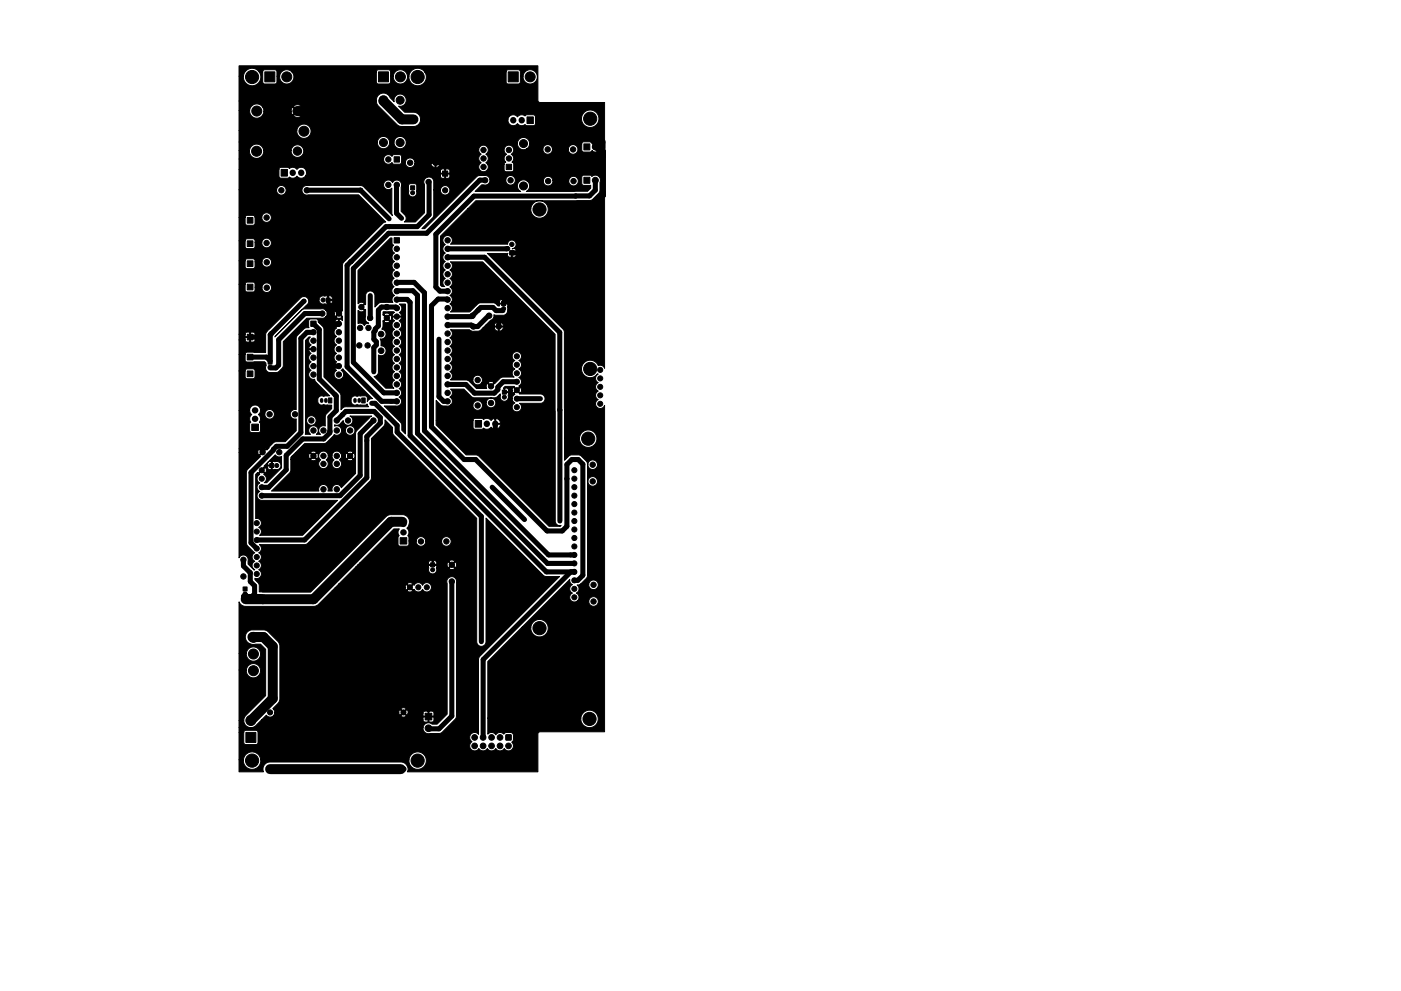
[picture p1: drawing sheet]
<svg xmlns="http://www.w3.org/2000/svg" width="420mm" height="297mm" viewBox="0 0 420 297" stroke-linecap="round" stroke-linejoin="round" font-family="sans-serif">
<g fill="#000" stroke="#000" stroke-width=".3">
<path d="M79.4 21.5h3v3h-3zM113.5 21.5h3v3h-3zM152.4 21.5h3v3h-3zM158 35h2v2h-2zM71.7 19.7h89.6v10.3l.3 .6 19.7 .1v79.7l-.1-.2a1.39 1.39 0 0 0-1.8-.6 2.62 2.62 0 0 0-3.9-1.2 2.62 2.62 0 0 0-.3 4 2.62 2.62 0 0 0 4-.4l.2 .1a1.39 1.39 0 0 0-.8 1.3 1.39 1.39 0 0 0 .8 1.3 1.39 1.39 0 0 0-.8 1.3 1.39 1.39 0 0 0 .8 1.2 1.39 1.39 0 0 0-.8 1.3 1.39 1.39 0 0 0 .8 1.3 1.4 1.4 0 0 0-.3 2.3 1.4 1.4 0 0 0 2.2-.6v97.9l-19.7 .1-.3 .5v11.4h-39.1l.1-.5a2.23 2.23 0 0 0-2-2.5h-39.7a2.14 2.14 0 0 0-1.6 3h-7.3v-3.7h1.3v.5a2.62 2.62 0 0 0 2.9 2.4 2.62 2.62 0 0 0 2.3-2.9h44.4v.5a2.62 2.62 0 0 0 4 2 2.62 2.62 0 0 0 0-4.4 2.62 2.62 0 0 0-4 1.9h-44.4l-.1-.5a2.62 2.62 0 0 0-2.8-1.8 2.62 2.62 0 0 0-2.3 2.3h-1.3v-8.2h1.4v3l.3 .6 3.3 .1 .7-.5v-3.3l-.5-.5h-3.2l-.4 .2-.2 .4h-1.4v-1.4h55.2a1.64 1.64 0 0 0 2.1 1.8h2.7l.7-.3 4.1-4 .4-.7v-40.5a1.47 1.47 0 0 0-1.7-1.5 1.47 1.47 0 0 0-1.1 2v39.1l-3 3.1-1.6-.1a1.64 1.64 0 0 0-2.6 1.1h-55.2v-2.1h1.4l.2 .8 .4 .7 .7 .4 .8 .2 1.2-.4 2-1.9h48.5l.4 .6h.9l.2-1.5h.2l.2 1.5h.9l.4-.6-.1-.9h-3l-.1 .9h-48.5l1.5-1.4a1.39 1.39 0 0 0 2.1 .1h38.2l.1 .2 .8 .2 .6-.2 .1-.2-.8-.8-.8 .8h-38.2l.4-.9h37.2l.2 .7h.2l.8-.8h.4l.8 .8 .4-.5h4.5l.1 .9h1.4v-1.4h.2v1.4l1.5-.2v-1l-.5-.3h-2.2l-.5 .6h-4.5l-.1-.9-.3-.1-.8 .7h-.4l-.8-.7h-.2l-.2 .8h-37.2l-.4-1h38.2l.8 .8 .8-.8a.92 .92 0 0 0-1.6 0h-38.2l-.2-.2 1.8-1.8 .3-1.1v-16.2l-.6-1.1-3.1-3-1.2-.4h-3.4a2.22 2.22 0 0 0-1.9 2.8 2.22 2.22 0 0 0 3 1.5h1.4l1.6 1.5v13.9l-6.1 6.1-.5 1.4h-1.4v-15.2h2.2a2.15 2.15 0 0 0 2.9 2.2 2.15 2.15 0 0 0 .7-3.5 2.15 2.15 0 0 0-3.6 .9v.4h-2.2v-5h2.2a2.15 2.15 0 0 0 2.9 2.2 2.15 2.15 0 0 0 .7-3.5 2.15 2.15 0 0 0-3.6 .9v.4h-2.2v-15.4l.8 1 1.1 .4h20.4l.8-.2 .7-.5 4.2-4.1h22.4a.92 .92 0 0 0 1.6 0l-.8-.8-.8 .8h-22.4l.8-.9h21l.2 .7h.3l.7-.8h.4l.8 .8 .3-.2a1.39 1.39 0 0 0 1.3 .8 1.39 1.39 0 0 0 1.2-.8 1.4 1.4 0 0 0 2.2 .5 1.4 1.4 0 0 0 0-2.2 1.4 1.4 0 0 0-2.2 .6 1.39 1.39 0 0 0-1.2-.9 1.39 1.39 0 0 0-1.3 .8l-.3-.1-.8 .7h-.4l-.7-.7h-.3l-.2 .8h-21l1.1-1h20.5l.8 .8 .8-.8-.1-.3-.8-.2-.6 .2-.1 .3h-20.5l5.2-5.2h21.7l.1 .2a1.28 1.28 0 0 0 1 1.9 1.28 1.28 0 0 0 1.3-1.7h3.8l.1 .2 .8 .2 .6-.2 .1-.2-.8-.8-.8 .8h-3.8l-.1-.9h-2.1l-.2 .5h-21.7l.5-.5h26.8l.2 .6 .2 .1 .8-.8h.4l.8 .8a.96 .96 0 0 0 0-1.6l-.8 .8h-.4l-.8-.8h-.2l-.2 .9h-26.8l.7-.7h20.5l.2 .5h.9v-1h.3v1h.9l.2-.2-.2-.7h3.9l.8 .8 .8-.8a.96 .96 0 0 0-1.6 0h-3.9l-.5-.3-.4 .2a.81 .81 0 0 0-1.4 .5h-20.5l10.1-10.2h1.7l-.4 .8v.6a.87 .87 0 0 1 0 1.3v2l.5 .5h2.3l.4-.5v-1.1h2.2a1.44 1.44 0 0 0 1.5 1.6 1.44 1.44 0 0 0 1.4-1.6h4.7v.3a1.44 1.44 0 0 0 2.2 1.1 1.44 1.44 0 0 0 0-2.4 1.44 1.44 0 0 0-2.2 1h-4.7l-.1-.2a1.44 1.44 0 0 0-1.5-1 1.44 1.44 0 0 0-1.3 1.2h-2.2v-1.1l-.3-.4a1.57 1.57 0 0 0-.3-2.3 2.31 2.31 0 0 0 .7-2.4 2.31 2.31 0 0 0-1.9-1.6h-4l-1.1 .6-22.6 22.6-15.3-.1-.1-2.3-1.2-1.4v-.4a1.4 1.4 0 0 0 1.8-.7 1.4 1.4 0 0 0-.7-1.8 1.39 1.39 0 0 0 .8-1.3 1.39 1.39 0 0 0-.8-1.3 1.39 1.39 0 0 0 .8-1.2 1.39 1.39 0 0 0-.8-1.3l.6-.5 .2-.6-.2-.8-.4-.6h13.5l.8-.2 18.9-18.8 .4-1v-11.8l3.8-3.8 .3-1.8 2.2 2.3v1.7l.4 .7 24.9 24.9v37.2a1.4 1.4 0 0 0 1.5 1.1 1.4 1.4 0 0 0 1.3-1.3v-37.1l17.3 17.3 .8 .2h3.9l-24.2 24.4-.1 22.9a1.49 1.49 0 0 0-2.3 0 1.49 1.49 0 0 0 .4 2.2 1.49 1.49 0 0 0-.3 2.3 1.49 1.49 0 0 0 2.3-.3 1.48 1.48 0 0 0 2.6 0 1.48 1.48 0 0 0 2.5 0 1.48 1.48 0 0 0 2.5 0 1.49 1.49 0 0 0 2.3 .4 1.49 1.49 0 0 0 0-2.3l.5-.6v-1.5l-.3-.5-.4-.2h-1.6l-.6 .5a1.48 1.48 0 0 0-2.4 .2 1.48 1.48 0 0 0-2.4-.2v-4.9h27.9a2.62 2.62 0 0 0 3.5 2.7 2.62 2.62 0 0 0 .9-4.3 2.62 2.62 0 0 0-4.3 1.1l-.1 .5h-27.9v-16.9l10.2-10.3h2.7v.5a2.62 2.62 0 0 0 4 2 2.62 2.62 0 0 0 0-4.4 2.62 2.62 0 0 0-4 1.9h-2.7l14.4-14.3 .1 .8 .6 .8a1.4 1.4 0 0 0-.8 1.2 1.4 1.4 0 0 0 .9 1.3 1.4 1.4 0 0 0-.7 2 1.4 1.4 0 0 0 2.1 .3h3.5v.3a1.44 1.44 0 0 0 2.2 1.1 1.44 1.44 0 0 0 0-2.4 1.44 1.44 0 0 0-2.2 1h-3.5a1.4 1.4 0 0 0-.3-2.3 1.39 1.39 0 0 0 .3-2.4l3.5-.3a1.44 1.44 0 0 0 1.9 1.5 1.44 1.44 0 0 0 .5-2.4 1.44 1.44 0 0 0-2.4 .7v.2h-2.6l2-1.9 .2-.8v-28.3a1.56 1.56 0 0 0 2.5 1.3 1.49 1.49 0 0 0-.4-2.4 1.49 1.49 0 0 0-2.1 1.1v-5a1.56 1.56 0 0 0 2.2 1.5 1.48 1.48 0 0 0 .1-2.6 1.48 1.48 0 0 0-2.3 1.1l-.4-1-1.4-1.4-.7-.3h-2.7l-1.7 1.6v-6.8h4.5v.5a2.62 2.62 0 0 0 4 2 2.62 2.62 0 0 0 0-4.4 2.62 2.62 0 0 0-4 1.9h-4.5l-.1-32.1-23-23.1 6.2-.1a.71 .71 0 0 0 0 1 .71 .71 0 0 0 1 0v-1h.2l.2 1.2a.74 .74 0 0 0 .9-.3 .74 .74 0 0 0-.1-.9h-1.2v-.2l1.4-.2a.74 .74 0 0 0-.3-.9 .74 .74 0 0 0-.9 .1 1.33 1.33 0 0 0 1.3-1.4 1.33 1.33 0 0 0-1.3-1.3 1.33 1.33 0 0 0-1.4 1.2h-17a1.44 1.44 0 0 0 0-2.2 1.44 1.44 0 0 0-2.1 .2 1.44 1.44 0 0 0 .5 2.1 1.44 1.44 0 0 0 0 2.5l-.7 .9a1.44 1.44 0 0 0 .7 1.7 1.44 1.44 0 0 0 0 2.5 1.44 1.44 0 0 0 0 2.6 1.44 1.44 0 0 0-.2 2.4h-.9l-.4-.4v-14.7l8.2-8.3h18.9v.5a2.62 2.62 0 0 0 4 2 2.62 2.62 0 0 0 0-4.4 2.62 2.62 0 0 0-4 1.9h-18.9l2.4-2.3 34.4-.1 .7-.4 2-2.2 .1-2.8a1.53 1.53 0 0 0-.5-1.9 1.53 1.53 0 0 0-1.9 .1l-.5-.4h-1.9l-.6 .5v1.9l.1 .5 .5 .2 2-.1v.9l-.9 .9-18.3 .1a1.84 1.84 0 0 0 0-3.3h5v.3a1.44 1.44 0 0 0 1.6 1.3 1.44 1.44 0 0 0 1.3-1.6h4.8v.3a1.44 1.44 0 0 0 2.2 1.1 1.44 1.44 0 0 0 0-2.4 1.44 1.44 0 0 0-2.2 1h-4.8v-.2a1.44 1.44 0 0 0-1.6-1 1.44 1.44 0 0 0-1.3 1.2h-5a1.84 1.84 0 0 0-2.5 .8 1.84 1.84 0 0 0 .8 2.5h-13.7l2-2a1.97 1.97 0 0 0 2.3-.7l.1-.8h4.8a1.44 1.44 0 0 0 1.9 1.5 1.44 1.44 0 0 0 .5-2.4 1.44 1.44 0 0 0-2.4 .6v.3h-4.8a1.5 1.5 0 0 0-1.8-1.3h-1.5l-.7 .4-15.5 15.5h-.9l3.5-3.6 .1-8h2a1.42 1.42 0 0 0 1.9 1.5 1.42 1.42 0 0 0 .5-2.4 1.42 1.42 0 0 0-2.4 .6v.3h-2v-2.7a1.5 1.5 0 0 0-2-1 1.5 1.5 0 0 0-.8 2.1v8.5l-2.7 2.7h-3.3l.1-.1a1.39 1.39 0 0 0 .1-1.9l-1.2-1.2 .1-7.6h2.1l.1 1.5a1.29 1.29 0 0 0 1.3 1.8 1.29 1.29 0 0 0 1-1.9l.1-1.5-.4-.5h-1.6l-.5 .6-2.1-.2a1.44 1.44 0 0 0-1-1.5 1.44 1.44 0 0 0-1.7 .7 1.44 1.44 0 0 0-2.1-.5 1.44 1.44 0 0 0-.2 2.1 1.44 1.44 0 0 0 2.1 .1v7.5l.2 .7-9-8.9-16.6-.1a1.44 1.44 0 0 0-1.5 1.6 1.44 1.44 0 0 0 1.9 1.2h15l8.2 8.1-.9 .4-12 12.1-.1 14.2-.9 .8 .9 .8v1.3l-.7-.5-.3 .2v1.4h-1.3v.6l.6 .5a1.44 1.44 0 0 0-.1 2.5 1.44 1.44 0 0 0 0 2.6 1.44 1.44 0 0 0 0 2.5 1.44 1.44 0 0 0 .1 2.6l-.6 .5v.6h1.3l.1 .3h-1.4v.6l.5 .5a1.44 1.44 0 0 0-.4 2.2 1.44 1.44 0 0 0 2.2 0 1.44 1.44 0 0 0-.4-2.2l.5-.5 8.9 9a1.41 1.41 0 0 0-1.5 .9v-1.2l-.4-.5-2.1-.1-.6 .2a1.31 1.31 0 0 0-1.6 .3 1.31 1.31 0 0 0-.1 1.6 1.16 1.16 0 0 0 1.7 .5l2.4 .2 .6-.3 .4 .8h-7.1l-1.1 .9-.1-4.6-5-5.2v-14.2l-.3-.8-1.3-1.3h4.6l.2 .2h1.1v-1.1l-.2-.2-.5 .3-.6 .8h-4.6l-.6-1.1h-1.8l-.6 .5 .1 2.1-1.4 .3-2.1 2-.3 .7-.1 21.6-.2-.1a1.44 1.44 0 0 0-1.6 1.6 1.44 1.44 0 0 0 1.8 1.3v3.5l-3.3 3.3h-2.6l-.8 .2-2.1 2.3-.3-.2-1.8 1.8 .2 .3-4.1 4.3-.1 21.6 .2 .8 2.2 2.2a1.4 1.4 0 0 0-.7 1.3 1.4 1.4 0 0 0 .8 1.2 1.39 1.39 0 0 0-.8 1.3 1.39 1.39 0 0 0 .8 1.3l-.2 .1-1.8-1.8v-1a1.44 1.44 0 0 0-.9-1.7 1.44 1.44 0 0 0-1.8 .8v-31.6h5.6l.2 .7h.3l.8-.8-.8-.8-.3 .1-.2 .8h-5.6v-1.1h6.2l.8 .9 .9-.9-.1-.2-.8-.2-.7 .2-.1 .2h-6.2v-11.5h3.2l.1 .6 .5 .7-.2 .1a1.58 1.58 0 0 0-.1 2.1l-.3 .5v2l.5 .7h2.1l.5-.2 .1-.5v-2a.72 .72 0 0 1 0-1.2l-.1-.9-.5-.6 .2-.3h1.7v.3a1.44 1.44 0 0 0 2.2 1.1 1.44 1.44 0 0 0 0-2.4 1.44 1.44 0 0 0-2.2 1h-1.7l.2-.1a1.63 1.63 0 0 0-1-2.4 1.63 1.63 0 0 0-2 1.5h-3.2v-11.8h1.8v1.8l.3 .4 2 .1 .7-.5v-1.9l-.5-.5-1.9-.1-.4 .2-.2 .5h-1.8v-5h1.8v1.8l.4 .5 5.4-.1 .5 .5 .1 .6a1.4 1.4 0 0 0 1.1 2.2l2.3-.1 1.4-1.4 .3-.7v-7.1l7-7h4.8l.9-.4h3.2a.96 .96 0 0 0 1.6 0l-.8-.8-.8 .8h-3.2l.4-1h2.1l.2 .7 .3 .1 .8-.8-.8-.8h-.3l-.2 .8h-2.1l-.4-1h3.2l.8 .8 .8-.8a.96 .96 0 0 0-1.6 0h-3.2l-.9-.5-5.9 .2-8.5 8.3 9.5-9.5a1.38 1.38 0 0 0 .6-1.7h3.2v.2a1.41 1.41 0 0 0 1.9 1.1l.7-.1v-1h.2l.2 1.2a.7 .7 0 0 0 .8-.3 .7 .7 0 0 0 0-.9h-1.2v-1.2h.2v1l1.1-.2a.7 .7 0 0 0-.2-.8 .7 .7 0 0 0-.9 0h-1.1a1.26 1.26 0 0 0-1.7 1l-3.2-.1a1.46 1.46 0 0 0-2.4-.4l-10.2 10.3-.3 .8 .1 5.2-5.6-.1-.4 .2-.2 .5h-1.8v-4.3h1.8l.4 .6h.8l.2-1.3h.2l.2 1.3h.8l.4-.6-.2-.7h-2.6l-.2 .7h-1.8v-1.7h1.8l.2 .7h1.2v-1.2h.2v1.2h1.2l.2-.7-.2-.5-.5-.2-.7 .2-1.1-.1-.5 .6h-1.8v-15h1.8v1.8l.5 .5 2.2-.1 .3-.4v-.9h2.1a1.44 1.44 0 0 0 1.9 1.5 1.44 1.44 0 0 0 .5-2.4 1.44 1.44 0 0 0-2.4 .6v.3h-2.1l-.1-1.2-.6-.4-1.8 .1-.5 .6h-1.8v-7h1.8v1.8l.6 .5 2.2-.2 .2-1.8h2.1v.3a1.44 1.44 0 0 0 2.2 1 1.44 1.44 0 0 0 0-2.4 1.44 1.44 0 0 0-2.2 1.1h-2.1l-.1-.7-.6-.3-1.8 .1-.5 .6h-1.8v-6h1.8v1.8l.6 .5 2.1-.1 .3-.4v-1.3h2a1.44 1.44 0 0 0 2 1.5 1.44 1.44 0 0 0 .4-2.4 1.44 1.44 0 0 0-2.3 .6l-.1 .3h-2l-.1-.9-.6-.3-1.8 .1-.5 .6h-1.8v-7h1.8v1.8l.3 .4 2 .1 .7-.5v-1.9h2a1.44 1.44 0 0 0 2 1.5 1.44 1.44 0 0 0 .4-2.4 1.44 1.44 0 0 0-2.3 .6l-.1 .3h-2l-.5-.5-1.9-.1-.4 .2-.2 .5h-1.8v-8.3h11.2a1.44 1.44 0 0 0 2 1.5 1.44 1.44 0 0 0 .5-2.4 1.44 1.44 0 0 0-2.4 .6l-.1 .3h-11.2v-6.1h12v2.1l.2 .4 2.3 .1 .6-.3a1.57 1.57 0 0 0 2.3-.3 1.58 1.58 0 0 0 2.5 0h40.5l.3 .5 .8 .1 .2-1.2h.2l.2 1.2 .8-.1 .3-.5-.1-.6h-2.6l-.1 .6h-40.5l.3-.7-.1-.8h40.3l.1 .6h1.2v-1.1h.2v1.1h1.2l.1-.9-.6-.4-.7 .2-1-.2-.5 .7-40.3-.2a1.59 1.59 0 0 0-2.7-.3 1.57 1.57 0 0 0-2.3-.3l-.5-.3-2-.1-.5 .2-.1 .5h-12v-3.2h43.3a1.44 1.44 0 0 0 .9 1.5 1.44 1.44 0 0 0 1.7-.4l.5 .5h1.7l.5-.2 .1-.4h1.2a1.44 1.44 0 0 0 1.2 1.6 1.44 1.44 0 0 0 1.6-1.1h4.8l.4 .7 .7 .4 .2-.1v-1.2h.2v1.2l.3 .1 .9-.7v-.6l-7.5 .2v-.7h4.8l.2 .3h1.1v-1.2h.2v1.2h1.2a1.03 1.03 0 0 0-1.4-1.2l-.2-.1-.5 .2-.6 .8h-4.8a1.44 1.44 0 0 0-1.5-1.1 1.44 1.44 0 0 0-1.3 1.3h-1.2v-1.7l-.4-.5h-1.9l-.5 .5a1.44 1.44 0 0 0-1.6-.5 1.44 1.44 0 0 0-1 1.2h-43.3v-2.5h3.1v.4a2.14 2.14 0 0 0 2.4 2 2.14 2.14 0 0 0 1.9-2.4h8.2v.4a1.89 1.89 0 0 0 2.2 1.7 1.89 1.89 0 0 0 1.5-2.4h52.6l.1 .8 .6 .6-.2 .2a1.44 1.44 0 0 0 .2 2.4 1.44 1.44 0 0 0-.6 2 1.44 1.44 0 0 0 2.1 .5 1.44 1.44 0 0 0 .4-2.1h5l.2 2.1 2 .2 .5-.2 .2-.5-.1-1.7-.5-.5a1.44 1.44 0 0 0-.2-2.4 1.44 1.44 0 0 0 .4-2.2 1.44 1.44 0 0 0-2.2 0 1.44 1.44 0 0 0 .4 2.2 1.44 1.44 0 0 0-.2 2.4l-.5 .6h-5l-.5-.4a1.44 1.44 0 0 0 0-2.6 1.44 1.44 0 0 0 .1-2.4 1.44 1.44 0 0 0-2.2 1l-52.6-.1a1.89 1.89 0 0 0-2-1.3 1.89 1.89 0 0 0-1.7 1.7h-8.2l-.1-.4a2.15 2.15 0 0 0-2.3-1.5 2.15 2.15 0 0 0-1.9 1.9h-3.1v-2.5h41.5v.3a1.84 1.84 0 0 0 2 1.7 1.84 1.84 0 0 0 1.6-2h1.4v.3a1.84 1.84 0 0 0 1.8 1.7 1.84 1.84 0 0 0 1.8-1.7h33.4v.3a1.84 1.84 0 0 0 2.7 1.4h4.9v.3a1.44 1.44 0 0 0 1.6 1.3 1.44 1.44 0 0 0 1.3-1.6h4.7v.3a1.44 1.44 0 0 0 2.2 1.1 1.44 1.44 0 0 0 0-2.4 1.44 1.44 0 0 0-2.2 1h-4.7l-.1-.2a1.44 1.44 0 0 0-1.5-1 1.44 1.44 0 0 0-1.3 1.2h-4.9l.7-.7 .2-.8h15.7v2l.2 .4 2.3 .1 .7-.5v.3l.9 .2 .7-.2 .1-.3-1.1-1 .4-.1 .9 .9 .3-.1 .2-.8-.2-.8h-.3l-.9 .8h-.3l1-1-.1-.3-.8-.2-.8 .2v.3l-.7-.5h-2l-.5 .6h-15.7a1.84 1.84 0 0 0-1.7-1.9 1.84 1.84 0 0 0-1.9 1.7h-33.4v-.3a1.84 1.84 0 0 0-1.8-1.7 1.84 1.84 0 0 0-1.8 1.7h-1.4v-.4a1.84 1.84 0 0 0-2-1.3 1.84 1.84 0 0 0-1.6 1.7h-41.5v-3.5h17.3v.4a2.15 2.15 0 0 0 3.3 1.7 2.15 2.15 0 0 0 0-3.7 2.15 2.15 0 0 0-3.3 1.6h-17.3v-6h3.2v.4a2.14 2.14 0 0 0 1.5 1.8 2.14 2.14 0 0 0 2.3-.7h9.4l.4 .5 .8 .1 .9-.3 .1-.3-1.1-1.1-1.1 1.1h-9.4l.4-1.3h8.2l.2 .8 .4 .3 1.1-1.1h.4l1.1 1.1a1.4 1.4 0 0 0 0-2.2l-1.1 1.1h-.4l-1.1-1.1-.5 .4-.1 .7h-8.2l-.4-1.3h9.4l1.1 1.1 1.1-1.1-.4-.5-.8-.1-.9 .3-.1 .3h-9.4a2.14 2.14 0 0 0-2.3-.8 2.14 2.14 0 0 0-1.5 1.9h-3.2v-2.8h41.2l.1 .8 .5 .7 5.8 5.8 1.2 .3h3.6a2.11 2.11 0 0 0 2-2h26.2v.3a1.59 1.59 0 0 0 1.2 1.4 1.59 1.59 0 0 0 1.7-.6 1.57 1.57 0 0 0 2.3 .3l.5 .4 2.3-.1 .3-.4v-1.9h13.8v.5a2.62 2.62 0 0 0 4 2 2.62 2.62 0 0 0 0-4.4 2.62 2.62 0 0 0-4 1.9h-13.8l-.1-.5-.3-.4h-2.3a.72 .72 0 0 1-1.1 0l-1 .1-.6 .5a1.59 1.59 0 0 0-1.7-.5 1.59 1.59 0 0 0-1.2 1.4l-26.2-.1a2.13 2.13 0 0 0-2-2.1h-2.7l-1.8-1.9a1.84 1.84 0 0 0 2.2-1.6 1.84 1.84 0 0 0-2-2 1.84 1.84 0 0 0-1.6 2.3l-1.2-1.3a2.15 2.15 0 0 0-2.5-1.2 2.15 2.15 0 0 0-1.6 2.3h-41.2v-7.5h1.3v.5a2.62 2.62 0 0 0 3.5 2.2 2.62 2.62 0 0 0 1.2-4h1.1v3.2l.5 .5 3.4-.1 .3-.4 .1-1.9h.8v.4a2.14 2.14 0 0 0 3 1.8 2.14 2.14 0 0 0 .6-3.5h25.4v3.2l.6 .5 3.2-.1 .4-.4v-1.9h.8v.4a2.15 2.15 0 0 0 2.4 2 2.15 2.15 0 0 0 1.9-2.4h.4v.5a2.62 2.62 0 0 0 3.6 2.2 2.62 2.62 0 0 0 1.2-4h24.4v3.2l.6 .5 3.3-.1 .3-.4 .1-1.9h.8v.4a2.15 2.15 0 0 0 3.2 1.7 2.15 2.15 0 0 0 0-3.7 2.15 2.15 0 0 0-3.2 1.6h-.8l-.1-1.5-.6-.4h-3.1l-.5 .6h-24.4a2.61 2.61 0 0 0-2.8-.9 2.61 2.61 0 0 0-2 2.2h-.4a2.15 2.15 0 0 0-2.1-1.9 2.15 2.15 0 0 0-2.2 1.9h-.8v-1.5l-.6-.4h-3.1l-.5 .6h-25.4a2.14 2.14 0 0 0-2.2-.5 2.14 2.14 0 0 0-1.4 1.8h-.8l-.1-1.4-.5-.5h-3.2l-.5 .6h-1.1a2.61 2.61 0 0 0-2.8-.9 2.61 2.61 0 0 0-1.9 2.2h-1.3zM84.3 50.8h1.9v2h-1.9zM118.2 47h1.6v1.6h-1.6zM123.2 55.7h1.2v1.2h-1.2zM132.7 51.3h1.6v1.5h-1.6zM151.8 49.2h1.6v1.6h-1.6zM175.1 43.1h1.8v1.8h-1.8zM175.1 53.1h1.8v1.8h-1.8z"/>
<path d="M74.1 65.2h1.7v1.7h-1.7zM74.1 72.2h1.7v1.7h-1.7zM74.1 78.2h1.7v1.7h-1.7zM117.1 71.3h.5v1.7l.5 .5a1.44 1.44 0 0 0 .2 2.3 1.44 1.44 0 0 0 0 2.6 1.44 1.44 0 0 0 0 2.5 1.44 1.44 0 0 0-.1 2.5 1.46 1.46 0 0 0 0 2.5 1.51 1.51 0 0 0 .1 2.6 1.43 1.43 0 0 0-.5 2.1l-3.7 .1-.5 .2-1.2 1.1v-3.5a1.4 1.4 0 0 0-1.4-1.3 1.4 1.4 0 0 0-1.4 1.3v2.8l-.2-.1-.8 .8 .8 .8 .2-.1v2.2a1.49 1.49 0 0 0 1 2l-.8 .1-.6 .6a1.43 1.43 0 0 0-1.8-.6v-3.9l.2-.1a.96 .96 0 0 0 1.6 0l-1-.9 1-1.1a.96 .96 0 0 0-1.6 0h-.2v-9.9zM118.2 71.2h1.6v1.6h-1.6zM152.9 75.1h1.3v1.3h-1.3zM74.1 85.2h1.7v1.7h-1.7zM93.2 96.2h1.6v1.6h-1.6zM97.8 89.3h1.2v1.2h-1.2zM114.9 93.5l3.1-.1 .3 .2-.5 .6-.1 .6h2.6l-.1-.6-.5-.5a1.46 1.46 0 0 0 .1-2.6l1.8 .1v38.9l-1.1-1.1v-1.7l-.2-.6-5.1-5h3.5a1.44 1.44 0 0 0 1.6-.9 1.44 1.44 0 0 0-.6-1.8 1.44 1.44 0 0 0 0-2.5 1.44 1.44 0 0 0 0-2.6 1.44 1.44 0 0 0 0-2.5 1.44 1.44 0 0 0 0-2.5 1.44 1.44 0 0 0 0-2.6 1.44 1.44 0 0 0 0-2.5 1.44 1.44 0 0 0 0-2.6 1.44 1.44 0 0 0 0-2.5 1.44 1.44 0 0 0 0-2.5l.5-.6 .1-.6h-2.6l.1 .6 .5 .6a1.44 1.44 0 0 0 0 2.5 1.44 1.44 0 0 0 0 2.5 1.44 1.44 0 0 0 0 2.6 1.44 1.44 0 0 0 0 2.5 1.44 1.44 0 0 0 0 2.6 1.44 1.44 0 0 0 0 2.5 1.44 1.44 0 0 0 0 2.5 1.44 1.44 0 0 0-.2 2.5h-2.4l-3.5-3.5a1.38 1.38 0 0 0 1.3-1.4v-5.1a1.49 1.49 0 0 0 2.2-.9 1.49 1.49 0 0 0-1.5-1.8v-1.5l-.2-.6a1.49 1.49 0 0 0 1.8-1.2 1.49 1.49 0 0 0-1.3-1.7l.3-.7 .1-1.7h.3a.96 .96 0 0 0 1.6 0l-.8-.8-.8 .8h-.3v-.2l.9-.8h.4l.8 .8a.96 .96 0 0 0 0-1.6l-.8 .8h-.4l-.9-.8v-.2h.3l.8 .8 .8-.8a.96 .96 0 0 0-1.6 0h-.3zM150.4 90.4h1.2v1.2h-1.2zM74.1 100.2h1.7v1.7h-1.7z"/>
<path d="M74.1 106.2h1.7v1.7h-1.7zM74.1 111.2h1.7v1.7h-1.7zM80.4 107.9h1.2v1.2h-1.2zM92.6 101h.5a1.44 1.44 0 0 0 .2 2.4l-.5 .5-.1 .6h1.4v.3h-1.4l.1 .6 .5 .5a1.44 1.44 0 0 0 0 2.6 1.44 1.44 0 0 0 0 2.5 1.44 1.44 0 0 0-.6 1.8 1.44 1.44 0 0 0 1.7 .9l.4 .9 4.1 4-1.8 .2a1.31 1.31 0 0 0-1.6 .3 1.31 1.31 0 0 0-.1 1.6 1.16 1.16 0 0 0 1.7 .5l2.4 .2v1.1l-1.9 1.9-.1 3.3a1.44 1.44 0 0 0-1.7 .6 1.44 1.44 0 0 0 .3 1.9h-1.2a1.44 1.44 0 0 0 .2-2.1 1.44 1.44 0 0 0-2.2 0 1.44 1.44 0 0 0 .2 2.1h-1.6l.1-4.3h.3a1.44 1.44 0 0 0 2 1.5 1.44 1.44 0 0 0 .5-2.4 1.44 1.44 0 0 0-2.4 .6l-.1 .3h-.3v-23.9zM98.5 119.3h1v1.5h-1zM108.5 119.3h1v1.5h-1zM150.6 116.9h1.3v1.2h-1.3zM135.1 78.5h9.7l21.7 21.7v56a1.39 1.39 0 0 0 1.8 1.3l-.3 .3h-3.4l-21-21.1-.7-.3-3.1-.1-9-8.9v-1.4h11.1v2.2l.3 .4 2.2 .1 .6-.4a1.57 1.57 0 0 0 2.3-.3l.6 .6 .5-.1v-1.3h.3v1.3a1.12 1.12 0 0 0 1.3-1.3h-1.6v-1.6h.3v1.3h1.3l.1-.2a1.31 1.31 0 0 0-1.7-1.1l-.5-.1-.6 .5-.2-.1a1.58 1.58 0 0 0-2.1-.1l-.5-.4h-2l-.4 .2-.2 .4h-11.1v-6l1.2 1.3 .8 .4h1.6l.8-.3h6.6v.3a1.44 1.44 0 0 0 2 1.2 1.44 1.44 0 0 0 .6-2.3h1.4v.3a1.44 1.44 0 0 0 2.2 1.1 1.44 1.44 0 0 0 0-2.4 1.44 1.44 0 0 0-2.2 1h-1.4a1.44 1.44 0 0 0-1.6-.4 1.44 1.44 0 0 0-1 1.2h-6.6l.2-.2a1.44 1.44 0 0 0-.5-2.2 1.44 1.44 0 0 0 .2-2.4h4l2.2 2.2 .7 .4h6.2l.8-.2 1-1 .1 .5a1.24 1.24 0 0 0 .6 1.7 1.24 1.24 0 0 0 1.7-.7h1.2l.2 .8 .6 .5a1.4 1.4 0 0 0-.6 2 1.4 1.4 0 0 0 2.2 .2 1.4 1.4 0 0 0-.2-2.1h6.5a1.4 1.4 0 0 0 1.2-1.5 1.4 1.4 0 0 0-1.4-1.3h-6.4l-.7-1-.8 .8 .2 .3-.6 .5-.2 .8h-1.2l.1-1.7-1.4-.1v-1.2h.3v.9h.9l.2-.4h1.1l.2 .7h.2l.8-.7h.4l.8 .7a.92 .92 0 0 0 0-1.5l-.8 .8h-.4l-.8-.8h-.2l-.2 .8h-1.1v-.2a.83 .83 0 0 0-1.4-.3l-.1-.2 .5-.5h2.8l.7 1 .8-.8-.2-.3 .6-.5 .2-.6-.2-.8-.6-.7a1.39 1.39 0 0 0 .8-1.2 1.39 1.39 0 0 0-.8-1.3 1.39 1.39 0 0 0 .8-1.3 1.39 1.39 0 0 0-.8-1.2 1.4 1.4 0 0 0 .5-2.2 1.4 1.4 0 0 0-2.2 0 1.4 1.4 0 0 0 .5 2.2 1.39 1.39 0 0 0-.8 1.2 1.39 1.39 0 0 0 .8 1.3 1.39 1.39 0 0 0-.2 2.4l-3.8 .1-3.1 2.9-1-1h-.3l-.2 .9 .2 .6h-3.1l-2.2-2.3-.7-.3-4.9-.1h6.7v.3a1.44 1.44 0 0 0 1.1 1.2 1.44 1.44 0 0 0 1.5-.5h2l.8 .8 .9-.8-.1-.2-.8-.3-.7 .3-.1 .2h-2a1.44 1.44 0 0 0-.6-2.2 1.44 1.44 0 0 0-2 1.2h-6.6l.2-.2a1.44 1.44 0 0 0-.5-2.2 1.44 1.44 0 0 0 0-2.5 1.44 1.44 0 0 0 0-2.6 1.44 1.44 0 0 0 0-2.5 1.44 1.44 0 0 0 0-2.6 1.44 1.44 0 0 0 .2-2.4h5.7l1 .5h1.5l.7-.3 .9-.8h3.3l.3 .6 .7 .5 .3-.2v-1.1h.2v1.1a.95 .95 0 0 0 1.1-1.1l-5.9 .2 .7-.7 3.9 .2v-1.1h.2v1.1h1.1l.2-.2a1.17 1.17 0 0 0-1.5-.9l-.3-.1-.5 .2-.5 .8h-2.6l1.5-1.5a1.43 1.43 0 0 0 1-1.7l2.8 .2a1.82 1.82 0 0 0 1.3-2.5l-.1-.9h-2.1l-.2 .6h-.4l-1.3-.9-3.9-.1-.8 .3-2.6 2.5h-5.6a1.44 1.44 0 0 0-.3-2.4l.6-.7h14.3l.2 .5h.9v-1h.3v1h.9a.67 .67 0 0 0 0-.9 .67 .67 0 0 0-.9-.1 .81 .81 0 0 0-1.4 .5h-14.3l.2-.7-.2-.6-.6-.6 .3-.1a1.44 1.44 0 0 0-.3-2.4 1.44 1.44 0 0 0 0-2.5 1.44 1.44 0 0 0 0-2.6 1.44 1.44 0 0 0 .2-2.4zM75.5 127.1h2v1.9h-2zM76.7 142.2l.6-.6 .2 .1 .8-.7h.4l.8 .7a.92 .92 0 0 0 0-1.5l-.8 .8-.4-.1 .8-.8 1.2 .2a.67 .67 0 0 0 1.1 .3v-.9h-1l-.1 .4h-1.2l.1-.4 .7-.8h.4l.1 .5h1v-.9h.2v2.1l.7 .1a1.32 1.32 0 0 0 1.9-1.2 1.32 1.32 0 0 0-1.9-1.2l-.7 .2a.81 .81 0 0 0-1.3 .4h-.4l2.7-2.6a1.43 1.43 0 0 0 1.8 .5v3.4l-4.4 4.5h-.8a1.39 1.39 0 0 0-.1-2.5l.2-.3-.8-.8-.8 .8 .2 .3a1.39 1.39 0 0 0-.8 1.3 1.39 1.39 0 0 0 .8 1.3 1.39 1.39 0 0 0-.8 1.2 1.39 1.39 0 0 0 .8 1.3l-.6 .6-.2 1 .5 .8 .8 .3h22.8l-10.4 10.5h-13a1.39 1.39 0 0 0-.2-2.4 1.4 1.4 0 0 0 .7-1.8 1.4 1.4 0 0 0-1.6-.9zM91.3 133l6.3-.1 2.6-2.7a1.44 1.44 0 0 0 1.6 .1 1.44 1.44 0 0 0 .6-1.4h1.2a1.44 1.44 0 0 0 1.9 1.5 1.44 1.44 0 0 0 .5-2.4 1.44 1.44 0 0 0-2.4 .6v.3h-1.2a1.44 1.44 0 0 0-2.1-1.1v-.5a1.43 1.43 0 0 0 1.9-.5l.7-.7a1.44 1.44 0 0 0 2.3 1.1 1.44 1.44 0 0 0-.3-2.5h6.5l-4.7 4.8-.1 12.4-4.2 4.3a1.44 1.44 0 0 0-1.9-.9 1.44 1.44 0 0 0-.8 1.9h-1.4a1.44 1.44 0 0 0-1.3-2 1.44 1.44 0 0 0-1.3 2h-14.3l5.6-5.6 .2-.8v-3.2h6a.96 .96 0 0 0 1.6 0l-.8-.8-.8 .8h-6v-.5l.4-.4h5l.2 .7 .2 .1 .8-.8h.4l.8 .8 .2-.1 .4-.9 .1 .8 .5 .5a1.44 1.44 0 0 0-.3 2.2 1.44 1.44 0 0 0 2.2 0 1.44 1.44 0 0 0-.3-2.2l.5-.5 .1-.8h1.2l.1 .8 .5 .5a1.44 1.44 0 0 0-.3 2.2 1.44 1.44 0 0 0 2.2 0 1.44 1.44 0 0 0-.3-2.2l.2-.2h2.2a.96 .96 0 0 0 1.6 0l-.8-.8-.8 .8h-2.2l.4-.9h1.2l.2 .7 .2 .1 .8-.8h.4l.8 .8a.96 .96 0 0 0 0-1.7l-.8 .9h-.4l-.8-.9-.2 .1-.2 .8h-1.2l-.4-1h2.2l.8 .8 .8-.8a.96 .96 0 0 0-1.6 0h-2.2a1.44 1.44 0 0 0-1.5-.4 1.44 1.44 0 0 0-.9 1.2h-1.2a1.52 1.52 0 0 0-1.5-1.3 1.52 1.52 0 0 0-1.5 1.3l-.2-.6-.2-.1-.8 .9h-.4l-.8-.9-.2 .1-.2 .8h-5l1-1h4.6l.8 .8 .8-.8a.96 .96 0 0 0-1.6 0h-4.6zM142.5 126h1.9v2h-1.9z"/>
<path d="M80.9 138.9h1.2v1.2h-1.2zM72.9 175.9h1.2v1.2h-1.2zM120 161.2h2v1.9h-2zM129.2 168.7h1.1v1.2h-1.1zM127.5 213.8h2v2h-2zM73.7 219.5h3v3h-3zM151.7 220.3h1.6v1.5h-1.6z"/>
<circle cx="75.6" cy="23.1" r="1.97"/>
<circle cx="77" cy="33.3" r="1.5"/>
<circle cx="86" cy="23" r="1.5"/>
<circle cx="89.2" cy="33.3" r="1.25"/>
<circle cx="91.1" cy="39.3" r="1.5"/>
<circle cx="115" cy="30" r="1.2"/>
<circle cx="120" cy="30" r="1.2"/>
<circle cx="120.1" cy="23" r="1.5"/>
<circle cx="124" cy="35.8" r="1"/>
<circle cx="125.2" cy="23.1" r="1.97"/>
<circle cx="159" cy="23" r="1.5"/>
<circle cx="177" cy="35.6" r="1.97"/>
<circle cx="76.9" cy="45.3" r="1.5"/>
<circle cx="84.4" cy="57" r=".8"/>
<circle cx="89.2" cy="45.3" r="1.25"/>
<circle cx="92" cy="57" r=".8"/>
<circle cx="115" cy="42.7" r="1.2"/>
<circle cx="116.5" cy="55.4" r=".8"/>
<circle cx="116.5" cy="47.8" r=".8"/>
<circle cx="119" cy="55.4" r=".8"/>
<circle cx="120" cy="42.7" r="1.2"/>
<circle cx="123" cy="48.8" r=".8"/>
<circle cx="123.8" cy="57.8" r=".6"/>
<circle cx="128.5" cy="54.5" r=".77"/>
<circle cx="130.6" cy="48.8" r=".8"/>
<circle cx="133.5" cy="57" r=".78"/>
<circle cx="145" cy="50" r=".8"/>
<circle cx="145" cy="45" r=".8"/>
<circle cx="145" cy="47.5" r=".8"/>
<circle cx="145.5" cy="54" r=".8"/>
<circle cx="152.6" cy="45" r=".8"/>
<circle cx="152.6" cy="47.5" r=".8"/>
<circle cx="153.1" cy="54" r=".8"/>
<circle cx="157" cy="43" r="1.2"/>
<circle cx="157" cy="55.7" r="1.2"/>
<circle cx="164.2" cy="44.8" r=".8"/>
<circle cx="164.4" cy="54.3" r=".8"/>
<circle cx="171.9" cy="44.8" r=".8"/>
<circle cx="172" cy="54.3" r=".8"/>
<circle cx="178.5" cy="44" r=".9"/>
<circle cx="178.5" cy="54" r=".9"/>
<circle cx="79.9" cy="72.8" r=".8"/>
<circle cx="79.9" cy="65.2" r=".8"/>
<circle cx="80" cy="78.6" r=".8"/>
<circle cx="116.7" cy="65.6" r=".4"/>
<circle cx="119" cy="74.6" r=".8"/>
<circle cx="119" cy="79.7" r=".8"/>
<circle cx="119" cy="77.1" r=".8"/>
<circle cx="120.4" cy="65.4" r=".4"/>
<circle cx="134.2" cy="72" r=".8"/>
<circle cx="134.2" cy="74.6" r=".8"/>
<circle cx="134.2" cy="77.1" r=".8"/>
<circle cx="134.2" cy="79.7" r=".8"/>
<circle cx="152.2" cy="74.5" r=".65"/>
<circle cx="153.5" cy="73.2" r=".65"/>
<circle cx="161.8" cy="62.8" r="1.97"/>
<circle cx="80" cy="86.2" r=".8"/>
<circle cx="91.2" cy="90.3" r=".4"/>
<circle cx="94" cy="99.6" r=".8"/>
<circle cx="96.7" cy="94" r=".8"/>
<circle cx="96.9" cy="89.9" r=".6"/>
<circle cx="101.6" cy="97" r=".8"/>
<circle cx="101.6" cy="99.6" r=".8"/>
<circle cx="101.7" cy="94" r=".8"/>
<circle cx="108" cy="98.3" r=".8"/>
<circle cx="108.4" cy="92" r=".8"/>
<circle cx="110.5" cy="98.3" r=".8"/>
<circle cx="111" cy="95.3" r=".8"/>
<circle cx="111" cy="88.6" r=".4"/>
<circle cx="116" cy="92" r=".8"/>
<circle cx="116" cy="95.3" r=".8"/>
<circle cx="119" cy="97.4" r=".8"/>
<circle cx="119" cy="87.3" r=".8"/>
<circle cx="119" cy="82.2" r=".8"/>
<circle cx="119" cy="92.4" r=".8"/>
<circle cx="119" cy="100" r=".8"/>
<circle cx="119" cy="89.8" r=".8"/>
<circle cx="119" cy="84.7" r=".8"/>
<circle cx="119" cy="94.9" r=".8"/>
<circle cx="134.2" cy="87.3" r=".8"/>
<circle cx="134.2" cy="82.2" r=".8"/>
<circle cx="134.2" cy="89.8" r=".8"/>
<circle cx="134.2" cy="97.4" r=".8"/>
<circle cx="134.2" cy="100" r=".8"/>
<circle cx="134.2" cy="92.4" r=".8"/>
<circle cx="134.2" cy="94.9" r=".8"/>
<circle cx="134.2" cy="84.7" r=".8"/>
<circle cx="141.7" cy="94.6" r=".8"/>
<circle cx="142" cy="97.9" r=".8"/>
<circle cx="146.7" cy="94.6" r=".8"/>
<circle cx="149.6" cy="97.9" r=".8"/>
<circle cx="151" cy="92.5" r=".6"/>
<circle cx="77.8" cy="111.3" r=".4"/>
<circle cx="81" cy="110" r=".6"/>
<circle cx="94" cy="109.7" r=".8"/>
<circle cx="94" cy="112.3" r=".8"/>
<circle cx="94" cy="107.2" r=".8"/>
<circle cx="94" cy="102.1" r=".8"/>
<circle cx="94" cy="104.7" r=".8"/>
<circle cx="101.6" cy="112.3" r=".8"/>
<circle cx="101.6" cy="102.1" r=".8"/>
<circle cx="101.6" cy="104.7" r=".8"/>
<circle cx="101.6" cy="107.2" r=".8"/>
<circle cx="101.6" cy="109.7" r=".8"/>
<circle cx="107.7" cy="103.5" r=".8"/>
<circle cx="110.3" cy="103.5" r=".8"/>
<circle cx="112.1" cy="111.5" r=".4"/>
<circle cx="114.3" cy="100.1" r=".85"/>
<circle cx="114.3" cy="105.1" r=".85"/>
<circle cx="119" cy="117.8" r=".8"/>
<circle cx="119" cy="112.7" r=".8"/>
<circle cx="119" cy="102.5" r=".8"/>
<circle cx="119" cy="110.1" r=".8"/>
<circle cx="119" cy="107.6" r=".8"/>
<circle cx="119" cy="115.2" r=".8"/>
<circle cx="119" cy="105.1" r=".8"/>
<circle cx="131.6" cy="101.7" r=".4"/>
<circle cx="134.2" cy="107.6" r=".8"/>
<circle cx="134.2" cy="110.1" r=".8"/>
<circle cx="134.2" cy="105.1" r=".8"/>
<circle cx="134.2" cy="112.7" r=".8"/>
<circle cx="134.2" cy="117.8" r=".8"/>
<circle cx="134.2" cy="102.5" r=".8"/>
<circle cx="134.2" cy="115.2" r=".8"/>
<circle cx="143.2" cy="113.9" r=".8"/>
<circle cx="147.2" cy="115.8" r=".8"/>
<circle cx="151.2" cy="119" r=".6"/>
<circle cx="155" cy="109.3" r=".76"/>
<circle cx="155" cy="119.5" r=".76"/>
<circle cx="155" cy="111.9" r=".76"/>
<circle cx="155" cy="114.4" r=".76"/>
<circle cx="155" cy="117" r=".76"/>
<circle cx="155" cy="106.8" r=".76"/>
<circle cx="162.1" cy="119.5" r=".4"/>
<circle cx="177" cy="110.6" r="1.97"/>
<circle cx="180" cy="113.4" r=".76"/>
<circle cx="180" cy="118.5" r=".76"/>
<circle cx="180" cy="116" r=".76"/>
<circle cx="180" cy="110.9" r=".76"/>
<circle cx="78.7" cy="135.5" r=".8"/>
<circle cx="80.9" cy="124.2" r=".8"/>
<circle cx="83" cy="139.5" r=".6"/>
<circle cx="83.7" cy="135.5" r=".8"/>
<circle cx="88.5" cy="124.2" r=".8"/>
<circle cx="93.4" cy="126" r=".8"/>
<circle cx="94" cy="136.7" r=".8"/>
<circle cx="94" cy="129" r=".8"/>
<circle cx="97" cy="136.7" r=".8"/>
<circle cx="97" cy="139" r=".8"/>
<circle cx="97" cy="129" r=".8"/>
<circle cx="101" cy="139" r=".8"/>
<circle cx="101" cy="136.7" r=".8"/>
<circle cx="101" cy="129" r=".8"/>
<circle cx="101" cy="126" r=".8"/>
<circle cx="104.4" cy="126" r=".8"/>
<circle cx="105" cy="136.7" r=".8"/>
<circle cx="105" cy="129" r=".8"/>
<circle cx="111.5" cy="120.9" r=".4"/>
<circle cx="112" cy="126" r=".8"/>
<circle cx="119" cy="120.3" r=".8"/>
<circle cx="134.2" cy="120.3" r=".8"/>
<circle cx="143.2" cy="121.5" r=".8"/>
<circle cx="147.2" cy="120.8" r=".8"/>
<circle cx="155" cy="122" r=".76"/>
<circle cx="176.4" cy="131.5" r="1.97"/>
<circle cx="177.8" cy="139.3" r=".8"/>
<circle cx="180" cy="121" r=".76"/>
<circle cx="77" cy="159.3" r=".76"/>
<circle cx="77" cy="156.8" r=".76"/>
<circle cx="78.5" cy="143.5" r=".76"/>
<circle cx="78.5" cy="141" r=".76"/>
<circle cx="78.5" cy="148.6" r=".76"/>
<circle cx="78.5" cy="146" r=".76"/>
<circle cx="97" cy="146.7" r=".8"/>
<circle cx="101" cy="146.7" r=".8"/>
<circle cx="147.6" cy="146" r=".4"/>
<circle cx="157.3" cy="155.7" r=".4"/>
<circle cx="164.1" cy="156.2" r=".4"/>
<circle cx="167.9" cy="156.2" r=".4"/>
<circle cx="172.3" cy="156.2" r=".76"/>
<circle cx="172.3" cy="140.9" r=".76"/>
<circle cx="172.3" cy="151.1" r=".76"/>
<circle cx="172.3" cy="148.6" r=".76"/>
<circle cx="172.3" cy="158.7" r=".76"/>
<circle cx="172.3" cy="146" r=".76"/>
<circle cx="172.3" cy="143.5" r=".76"/>
<circle cx="172.3" cy="153.6" r=".76"/>
<circle cx="177.8" cy="144.3" r=".8"/>
<circle cx="73" cy="172.8" r=".8"/>
<circle cx="73" cy="167.8" r=".8"/>
<circle cx="73.5" cy="178" r=".6"/>
<circle cx="77" cy="172" r=".76"/>
<circle cx="77" cy="164.4" r=".76"/>
<circle cx="77" cy="169.5" r=".76"/>
<circle cx="77" cy="167" r=".76"/>
<circle cx="77" cy="161.9" r=".76"/>
<circle cx="122.9" cy="176" r=".76"/>
<circle cx="125.5" cy="176" r=".76"/>
<circle cx="126.2" cy="162.3" r=".8"/>
<circle cx="128" cy="176" r=".76"/>
<circle cx="129.8" cy="170.8" r=".6"/>
<circle cx="133.9" cy="162.3" r=".8"/>
<circle cx="135.5" cy="169.3" r=".8"/>
<circle cx="135.5" cy="174.3" r=".8"/>
<circle cx="164.3" cy="168.9" r=".4"/>
<circle cx="172.3" cy="161.3" r=".76"/>
<circle cx="172.3" cy="171.4" r=".76"/>
<circle cx="172.3" cy="166.3" r=".76"/>
<circle cx="172.3" cy="163.8" r=".76"/>
<circle cx="172.3" cy="176.5" r=".76"/>
<circle cx="172.3" cy="179" r=".76"/>
<circle cx="172.3" cy="174" r=".76"/>
<circle cx="172.3" cy="168.9" r=".76"/>
<circle cx="178" cy="175.3" r=".8"/>
<circle cx="76" cy="191" r="1.5"/>
<circle cx="76" cy="196" r="1.5"/>
<circle cx="144.4" cy="192.3" r=".4"/>
<circle cx="161.8" cy="188.3" r="1.97"/>
<circle cx="178" cy="180.3" r=".8"/>
<circle cx="75.2" cy="216" r="1.5"/>
<circle cx="76" cy="201" r="1.5"/>
<circle cx="81" cy="213.5" r=".76"/>
<circle cx="121" cy="213.5" r=".76"/>
<circle cx="128.5" cy="218.3" r="1"/>
<circle cx="176.8" cy="215.5" r="1.97"/>
<circle cx="75.6" cy="228" r="1.97"/>
<circle cx="81" cy="230.5" r=".76"/>
<circle cx="121" cy="230.5" r=".76"/>
<circle cx="125.3" cy="228" r="1.97"/>
<circle cx="142.3" cy="223.6" r=".85"/>
<circle cx="142.3" cy="221" r=".85"/>
<circle cx="144.9" cy="223.6" r=".85"/>
<circle cx="144.9" cy="221" r=".85"/>
<circle cx="147.4" cy="223.6" r=".85"/>
<circle cx="147.4" cy="221" r=".85"/>
<circle cx="150" cy="221" r=".85"/>
<circle cx="150" cy="223.6" r=".85"/>
<circle cx="152.5" cy="223.6" r=".85"/>
</g>
<path d="M153.9 36v.1M156.5 36v.1M87.8 51.7v.1M90.3 51.7v.1M76.5 123h.1M76.5 125.5h.1M146 127v.1M148.5 127v.1M121 157h.1M121 159.6h.1" fill="none" stroke="#000" stroke-width="1.9"/>
<path d="M98.4 89.9v.8l3.3 3.2M96.5 119.8v.5M97.7 119.8v.5M106.5 119.8v.5M107.7 119.8v.5" fill="none" stroke="#000" stroke-width="1.1"/>
<g fill="none" stroke="#000" stroke-width="1.5">
<path d="M89.1 33.2h7l6.2 6.3h19l9.3 9.3h4.3l9-9h31.5l5.6 5.6v13.2l-17.3 17.2h-10.2M92 57h16.1M108.1 57h.1M108.1 57l8.6 8.6M119 55.4l-.1 8.5 1.5 1.5M128.7 54.5v9.9l-3.6 3.5h-9.3l-10.5 10.5M145.1 54h-1.2l-15.9 15.9h-11.5l-10.5 10.6v28.1l9.1 9.2h3.9M178.4 42.9l.1 1.1M178.5 44h1.1M178.5 44l2.5 2.5M178.5 42.9v1.1M178.5 44h.1"/>
<path d="M178.5 54.3v2.7l-1.7 1.7-34.7 .1-11.4 11.4v15.9l1.2 1.2h2.3M178.8 44h.1M105.2 78.4l-1.1 1.2v30.3l10.4 10.4h4.5M105.2 78.4h.1M116.8 67.9h.1M134.2 77.1h11.1l22.6 22.5v56.6M134.2 74.6h17.7M81.4 99.9v.1M91.2 90.3l-10.2 10.1v7.9M94 97l1.8 1.8v14.8l5.1 5.1v4.4l-2 1.9v4.7l-1.8 1.9h-6.3l-5 4.9v4.3l-5.2 5.3h-2M94 99.6h-1.9l-1.9 1.8v28.3l-4.1 4.1h-3.2l-7.6 7.8v21.1l1.7 1.7M96.7 94h-5.3l-7.8 7.8v7.7l-.9 .8h-1.7"/>
<path d="M101.5 97.2h-1.4M101.6 93.9v-6l-1.8-1.8h-8.1l-14.9 14.9-1.6 .1M101.6 97h-1.3l-1.2 1.2v10.2l1.4 1.3h1.1M111 88.6l-.1 6.9M118.9 84.6h5.3l3.1 3.1v41.4l37.2 37.2h7.8M118.9 87.1h4.9l1.4 1.4v41.4l39 39h8.1M119.1 92.4l-.4-.4h-4.3l-.9 1v4.7l-1 .9v.5l-.4 .4v2.2l.8 .7v1l-.8 .8v7.3M119.2 89.7h2.9l.9 .9v40l40.9 40.8h8.4M134.2 89.8l-.2-.2h-2.6l-2 2v36.3l9.8 9.8h3.4l21.5 21.4h4.5l1.4-1.3v-18.6l1.5-1.5h1.9l1.4 1.4v33.3l-1.5 1.6h-1M134.2 89.8h.1M134.2 97.4h7.2l.4 .4M141.7 94.7l-.2 .2h-7.3"/>
<path d="M143.4 92.9v.1M143.4 92.9h.1M146.6 94.5l-3.3 3.4h-1.3M150.8 93.1h-2l-1-1h-3.6l-2.5 2.5M151 90.5l.4-.4h1.4l1.3 1.4v2.3l-2.2 2.3h-2.3v1.8M75 107h4.9l1 1M77.8 111.3l5.5 5.5v12l-4.6 4.5v2.2M100.5 118.3h.1M131.6 101.7v17.2l1.4 1.4h1.2M155 119.5h7.1M155 114.4h-4.1l-1.6 1.6v.8l-1.1 1h-5.9l-2.6-2.6h-5.6M98.9 129.3h.1"/>
<path d="M101 126l2.7-2.7h8.5l1.9 1.9v1.6l-4.1 4.1v12.3l-18.7 18.6h-14.2M102.8 124.3h.1M111.5 120.9h1l6.6 6.6v2l25.3 25.3v37.5M112 126.1l-4 3.9v12.5l-6 6.1h-23.5M148.5 127v13.6l15.6 15.6M120.8 155.8l.2 .2v1M147.6 146l9.7 9.7M170 143.5h.1M73 167.8v1.8l2.1 2.1v2.6l1.3 1.3v2.4l-.8 .8M73.5 179.6h5.3M78.3 178.8h-4.2l-.5-.6-.6 .8 .7 .6M135.4 174.3l.1 40.3-3.8 3.9h-3.1"/>
<path d="M171.2 171.4l-26.3 26.3v23.1"/>
</g>
<path d="M89.2 33.3h6.9l6.2 6.2h20.4l8.4 8.4h3.6l8.1-8.1h34.5l2.8 2.8v1.9M115 30v.3l5.5 5.5h3.5M120.7 156.4h-3.5l-23.2 23.2h-20.3M75.7 190.9h3.3l2.8 2.8v15.7l-6.6 6.6M81 230.5h39.2" fill="none" stroke="#000" stroke-width="3"/>
</svg>
